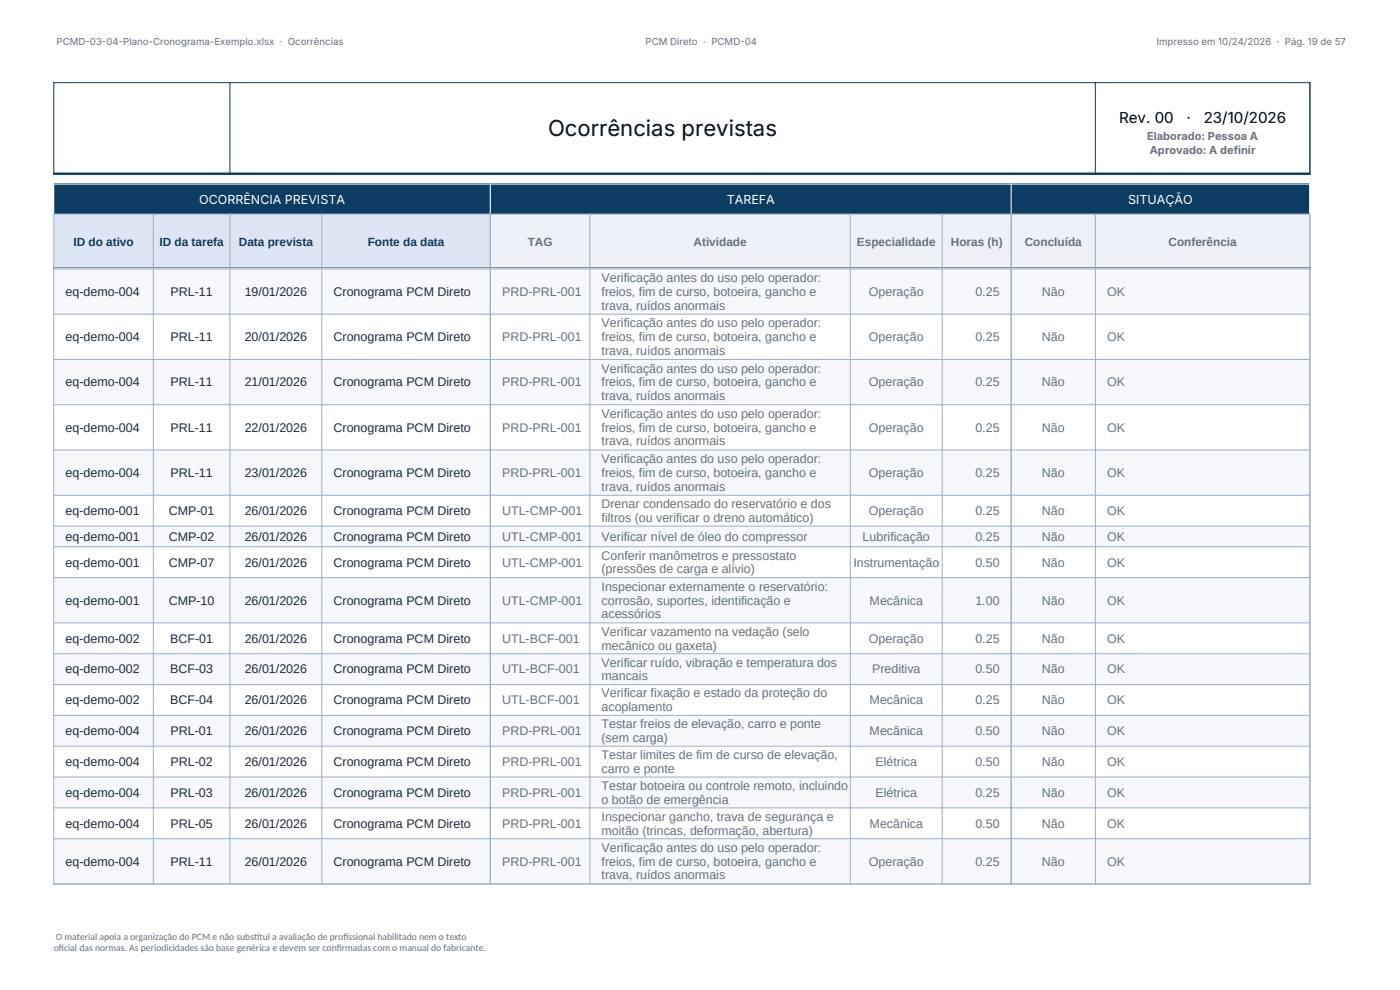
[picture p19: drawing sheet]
<svg xmlns="http://www.w3.org/2000/svg" width="297mm" height="210mm" viewBox="0 0 297 210" stroke-linecap="round" stroke-linejoin="round" font-family="sans-serif">
<defs><g id="words">
<text font-size="4.7" x="116.3" y="28.9">Ocorrências previstas</text>
<g font-size="3.2">
<text x="237.4" y="26.1">Rev. 00</text>
<text x="251.7" y="26.1">·</text>
<text x="255.4" y="26.1">23/10/2026</text>
</g>
<g font-size="2.6" fill="#fff">
<text x="42.3" y="43.2">OCORRÊNCIA PREVISTA</text>
<text x="154.2" y="43.2">TAREFA</text>
<text x="239.3" y="43.2">SITUAÇÃO</text>
</g>
<g font-size="2.6" fill="#64717d">
<text x="127.6" y="59.8">Verificação antes do uso pelo operador:</text>
<text x="106.5" y="62.8">PRD-PRL-001</text>
<text x="127.6" y="62.8">freios, fim de curso, botoeira, gancho e</text>
<text x="127.6" y="65.7">trava, ruídos anormais</text>
<text x="184.3" y="62.8">Operação</text>
<text x="206.9" y="62.8">0.25</text>
<text x="221" y="62.8">Não</text>
<text x="234.9" y="62.8">OK</text>
<text x="127.6" y="69.4">Verificação antes do uso pelo operador:</text>
<text x="106.5" y="72.4">PRD-PRL-001</text>
<text x="127.6" y="72.4">freios, fim de curso, botoeira, gancho e</text>
<text x="127.6" y="75.3">trava, ruídos anormais</text>
<text x="184.3" y="72.4">Operação</text>
<text x="206.9" y="72.4">0.25</text>
<text x="221" y="72.4">Não</text>
<text x="234.9" y="72.4">OK</text>
<text x="106.5" y="82">PRD-PRL-001</text>
<text x="127.6" y="79">Verificação antes do uso pelo operador:</text>
<text x="127.6" y="82">freios, fim de curso, botoeira, gancho e</text>
<text x="184.3" y="82">Operação</text>
<text x="206.9" y="82">0.25</text>
<text x="221" y="82">Não</text>
<text x="234.9" y="82">OK</text>
<text x="127.6" y="84.9">trava, ruídos anormais</text>
<text x="127.6" y="88.6">Verificação antes do uso pelo operador:</text>
<text x="106.5" y="91.6">PRD-PRL-001</text>
<text x="127.6" y="91.6">freios, fim de curso, botoeira, gancho e</text>
<text x="127.6" y="94.5">trava, ruídos anormais</text>
<text x="184.3" y="91.6">Operação</text>
<text x="206.9" y="91.6">0.25</text>
<text x="221" y="91.6">Não</text>
<text x="234.9" y="91.6">OK</text>
<text x="106.5" y="101.2">PRD-PRL-001</text>
<text x="127.6" y="98.2">Verificação antes do uso pelo operador:</text>
<text x="127.6" y="101.2">freios, fim de curso, botoeira, gancho e</text>
<text x="184.3" y="101.2">Operação</text>
<text x="206.9" y="101.2">0.25</text>
<text x="221" y="101.2">Não</text>
<text x="234.9" y="101.2">OK</text>
<text x="127.6" y="104.1">trava, ruídos anormais</text>
<text x="127.6" y="107.8">Drenar condensado do reservatório e dos</text>
<text x="106.5" y="109.3">UTL-CMP-001</text>
<text x="127.6" y="110.7">filtros (ou verificar o dreno automático)</text>
<text x="184.3" y="109.3">Operação</text>
<text x="206.9" y="109.3">0.25</text>
<text x="221" y="109.3">Não</text>
<text x="234.9" y="109.3">OK</text>
<text x="106.5" y="114.7">UTL-CMP-001</text>
<text x="127.6" y="114.7">Verificar nível de óleo do compressor</text>
<text x="127.6" y="118.7">Conferir manômetros e pressostato</text>
<text x="183" y="114.7">Lubrificação</text>
<text x="206.9" y="114.7">0.25</text>
<text x="221" y="114.7">Não</text>
<text x="234.9" y="114.7">OK</text>
<text x="106.5" y="120.2">UTL-CMP-001</text>
<text x="127.6" y="121.6">(pressões de carga e alívio)</text>
<text x="127.6" y="125.3">Inspecionar externamente o reservatório:</text>
<text x="181" y="120.2">Instrumentação</text>
<text x="206.9" y="120.2">0.50</text>
<text x="221" y="120.2">Não</text>
<text x="234.9" y="120.2">OK</text>
<text x="106.5" y="128.3">UTL-CMP-001</text>
<text x="127.6" y="128.3">corrosão, suportes, identificação e</text>
<text x="127.6" y="131.2">acessórios</text>
<text x="184.5" y="128.3">Mecânica</text>
<text x="206.9" y="128.3">1.00</text>
<text x="221" y="128.3">Não</text>
<text x="234.9" y="128.3">OK</text>
<text x="106.5" y="136.3">UTL-BCF-001</text>
<text x="127.6" y="134.9">Verificar vazamento na vedação (selo</text>
<text x="127.6" y="137.8">mecânico ou gaxeta)</text>
<text x="184.3" y="136.3">Operação</text>
<text x="206.9" y="136.3">0.25</text>
<text x="221" y="136.3">Não</text>
<text x="234.9" y="136.3">OK</text>
<text x="106.5" y="142.9">UTL-BCF-001</text>
<text x="127.6" y="141.4">Verificar ruído, vibração e temperatura dos</text>
<text x="185" y="142.9">Preditiva</text>
<text x="206.9" y="142.9">0.50</text>
<text x="221" y="142.9">Não</text>
<text x="234.9" y="142.9">OK</text>
<text x="106.5" y="149.4">UTL-BCF-001</text>
<text x="127.6" y="144.3">mancais</text>
<text x="127.6" y="147.9">Verificar fixação e estado da proteção do</text>
<text x="184.5" y="149.4">Mecânica</text>
<text x="206.9" y="149.4">0.25</text>
<text x="221" y="149.4">Não</text>
<text x="234.9" y="149.4">OK</text>
<text x="106.5" y="155.9">PRD-PRL-001</text>
<text x="127.6" y="150.9">acoplamento</text>
<text x="127.6" y="154.5">Testar freios de elevação, carro e ponte</text>
<text x="184.5" y="155.9">Mecânica</text>
<text x="206.9" y="155.9">0.50</text>
<text x="221" y="155.9">Não</text>
<text x="234.9" y="155.9">OK</text>
<text x="127.6" y="157.4">(sem carga)</text>
<text x="127.6" y="161">Testar limites de fim de curso de elevação,</text>
<text x="106.5" y="162.5">PRD-PRL-001</text>
<text x="127.6" y="164">carro e ponte</text>
<text x="127.6" y="167.6">Testar botoeira ou controle remoto, incluindo</text>
<text x="185.7" y="162.5">Elétrica</text>
<text x="206.9" y="162.5">0.50</text>
<text x="221" y="162.5">Não</text>
<text x="234.9" y="162.5">OK</text>
<text x="106.5" y="169">PRD-PRL-001</text>
<text x="127.6" y="170.5">o botão de emergência</text>
<text x="185.7" y="169">Elétrica</text>
<text x="206.9" y="169">0.25</text>
<text x="221" y="169">Não</text>
<text x="234.9" y="169">OK</text>
<text x="106.5" y="175.6">PRD-PRL-001</text>
<text x="127.6" y="174.1">Inspecionar gancho, trava de segurança e</text>
<text x="127.6" y="177">moitão (trincas, deformação, abertura)</text>
<text x="184.5" y="175.6">Mecânica</text>
<text x="206.9" y="175.6">0.50</text>
<text x="221" y="175.6">Não</text>
<text x="234.9" y="175.6">OK</text>
<text x="106.5" y="183.6">PRD-PRL-001</text>
<text x="127.6" y="180.7">Verificação antes do uso pelo operador:</text>
<text x="127.6" y="183.6">freios, fim de curso, botoeira, gancho e</text>
<text x="184.3" y="183.6">Operação</text>
<text x="206.9" y="183.6">0.25</text>
<text x="221" y="183.6">Não</text>
<text x="234.9" y="183.6">OK</text>
<text x="127.6" y="186.6">trava, ruídos anormais</text>
</g>
<g font-size="2.6" fill="#1f2937">
<text x="13.9" y="62.8">eq-demo-004</text>
<text x="36.2" y="62.8">PRL-11</text>
<text x="51.9" y="62.8">19/01/2026</text>
<text x="70.8" y="62.8">Cronograma PCM Direto</text>
<text x="13.9" y="72.4">eq-demo-004</text>
<text x="36.2" y="72.4">PRL-11</text>
<text x="51.9" y="72.4">20/01/2026</text>
<text x="70.8" y="72.4">Cronograma PCM Direto</text>
<text x="13.9" y="82">eq-demo-004</text>
<text x="36.2" y="82">PRL-11</text>
<text x="51.9" y="82">21/01/2026</text>
<text x="70.8" y="82">Cronograma PCM Direto</text>
<text x="13.9" y="91.6">eq-demo-004</text>
<text x="36.2" y="91.6">PRL-11</text>
<text x="51.9" y="91.6">22/01/2026</text>
<text x="70.8" y="91.6">Cronograma PCM Direto</text>
<text x="13.9" y="101.2">eq-demo-004</text>
<text x="36.2" y="101.2">PRL-11</text>
<text x="51.9" y="101.2">23/01/2026</text>
<text x="70.8" y="101.2">Cronograma PCM Direto</text>
<text x="13.9" y="109.3">eq-demo-001</text>
<text x="35.8" y="109.3">CMP-01</text>
<text x="51.9" y="109.3">26/01/2026</text>
<text x="70.8" y="109.3">Cronograma PCM Direto</text>
<text x="13.9" y="114.7">eq-demo-001</text>
<text x="35.8" y="114.7">CMP-02</text>
<text x="51.9" y="114.7">26/01/2026</text>
<text x="70.8" y="114.7">Cronograma PCM Direto</text>
<text x="13.9" y="120.2">eq-demo-001</text>
<text x="35.8" y="120.2">CMP-07</text>
<text x="51.9" y="120.2">26/01/2026</text>
<text x="70.8" y="120.2">Cronograma PCM Direto</text>
<text x="13.9" y="128.3">eq-demo-001</text>
<text x="35.8" y="128.3">CMP-10</text>
<text x="51.9" y="128.3">26/01/2026</text>
<text x="70.8" y="128.3">Cronograma PCM Direto</text>
<text x="13.9" y="136.3">eq-demo-002</text>
<text x="36.1" y="136.3">BCF-01</text>
<text x="51.9" y="136.3">26/01/2026</text>
<text x="70.8" y="136.3">Cronograma PCM Direto</text>
<text x="13.9" y="142.9">eq-demo-002</text>
<text x="36.1" y="142.9">BCF-03</text>
<text x="51.9" y="142.9">26/01/2026</text>
<text x="70.8" y="142.9">Cronograma PCM Direto</text>
<text x="13.9" y="149.4">eq-demo-002</text>
<text x="36.1" y="149.4">BCF-04</text>
<text x="51.9" y="149.4">26/01/2026</text>
<text x="70.8" y="149.4">Cronograma PCM Direto</text>
<text x="13.9" y="155.9">eq-demo-004</text>
<text x="36.2" y="155.9">PRL-01</text>
<text x="51.9" y="155.9">26/01/2026</text>
<text x="70.8" y="155.9">Cronograma PCM Direto</text>
<text x="13.9" y="162.5">eq-demo-004</text>
<text x="36.2" y="162.5">PRL-02</text>
<text x="51.9" y="162.5">26/01/2026</text>
<text x="70.8" y="162.5">Cronograma PCM Direto</text>
<text x="13.9" y="169">eq-demo-004</text>
<text x="36.2" y="169">PRL-03</text>
<text x="51.9" y="169">26/01/2026</text>
<text x="70.8" y="169">Cronograma PCM Direto</text>
<text x="13.9" y="175.6">eq-demo-004</text>
<text x="36.2" y="175.6">PRL-05</text>
<text x="51.9" y="175.6">26/01/2026</text>
<text x="70.8" y="175.6">Cronograma PCM Direto</text>
<text x="13.9" y="183.6">eq-demo-004</text>
<text x="36.2" y="183.6">PRL-11</text>
<text x="51.9" y="183.6">26/01/2026</text>
<text x="70.8" y="183.6">Cronograma PCM Direto</text>
</g>
<g font-size="2.5" fill="#0b3d63">
<text x="15.6" y="52.1">ID do ativo</text>
<text x="33.8" y="52.1">ID da tarefa</text>
<text x="50.7" y="52.1">Data prevista</text>
<text x="78" y="52.1">Fonte da data</text>
</g>
<g font-size="2.5" fill="#64717d">
<text x="112" y="52.1">TAG</text>
<text x="147.1" y="52.1">Atividade</text>
<text x="181.8" y="52.1">Especialidade</text>
<text x="201.7" y="52.1">Horas (h)</text>
<text x="217.4" y="52.1">Concluída</text>
<text x="247.9" y="52.1">Conferência</text>
</g>
<g font-size="2.3" fill="#64717d">
<text x="243.4" y="29.8">Elaborado: Pessoa A</text>
<text x="243.9" y="32.6">Aprovado: A definir</text>
</g>
<g font-size="2" fill="#64717d">
<text x="12" y="9.6">PCMD-03-04-Plano-Cronograma-Exemplo.xlsx · Ocorrências</text>
<text x="136.9" y="9.6">PCM Direto · PCMD-04</text>
<text x="245.4" y="9.6">Impresso em 10/24/2026 · Pág. 19 de 57</text>
<text x="11.4" y="201.8">of</text>
<text x="11.9" y="199.3">O material apoia a organização do PCM e não subst</text>
<text x="12.5" y="201.8">icial das normas. As periodicidades são base genérica e devem ser conf</text>
<text x="53.9" y="199.3">itui a avaliação de prof</text>
<text x="71.4" y="201.8">irmadas com o manual do fabricante.</text>
<text x="72.8" y="199.3">issional habilitado nem o texto</text>
</g>
</g></defs>
<path d="M11.4 39h266.5v6.4h-266.5z" fill-rule="evenodd" fill="#0b3d63"/>
<path d="M11.4 45.4h92.6v11.6h-92.6z" fill-rule="evenodd" fill="#dce6f5"/>
<path d="M104 45.4h173.9v11.6h-173.9z" fill-rule="evenodd" fill="#eef2f8"/>
<path d="M11.3 17.5h266.7M11.4 17.4v19.7M48.8 17.4v19.7M232.4 17.4v19.7M277.9 17.4v19.7" fill="none" stroke="#0b3d63" stroke-width=".22"/>
<path d="M11.3 36.9h266.7M11.3 57h266.7" fill="none" stroke="#0b3d63" stroke-width=".51"/>
<path d="M11.3 39h266.7M11.4 38.9v6.6M104 38.9v6.6M214.5 38.9v6.6M277.9 38.9v6.6" fill="none" stroke="#fff" stroke-width=".22"/>
<path d="M11.3 45.4h266.7M11.4 45.3v12M32.5 45.3v12M48.8 45.3v12M68.3 45.3v12M104 45.3v12M125.1 45.3v12M180.4 45.3v12M199.9 45.3v12M214.5 45.3v12M232.4 45.3v12M277.9 45.3v12" fill="none" stroke="#9fb0c9" stroke-width=".22"/>
<g fill="#f6f8fc">
<path d="M11.4 57h266.5v9.6h-266.5z" fill-rule="evenodd"/>
<path d="M11.4 76.2h266.5v9.6h-266.5z" fill-rule="evenodd"/>
<path d="M11.4 95.4h266.5v9.6h-266.5z" fill-rule="evenodd"/>
<path d="M11.4 111.6h266.5v4.4h-266.5z" fill-rule="evenodd"/>
<path d="M11.4 122.5h266.5v9.6h-266.5z" fill-rule="evenodd"/>
<path d="M11.4 138.7h266.5v6.5h-266.5z" fill-rule="evenodd"/>
<path d="M11.4 151.7h266.5v6.6h-266.5z" fill-rule="evenodd"/>
<path d="M11.4 164.8h266.5v6.6h-266.5z" fill-rule="evenodd"/>
<path d="M11.4 177.9h266.5v9.6h-266.5z" fill-rule="evenodd"/>
</g>
<g fill="none" stroke="#9fb0c9" stroke-width=".22">
<path d="M11.3 57h266.7M11.4 56.9v130.7M32.5 56.9v130.7M48.8 56.9v130.7M68.3 56.9v130.7M104 56.9v130.7M125.1 56.9v130.7M180.4 56.9v130.7M199.9 56.9v130.7M214.5 56.9v130.7M232.4 56.9v130.7M277.9 56.9v130.7"/>
<path d="M11.3 66.6h266.7M11.3 76.3h266.7M11.3 85.9h266.7M11.3 95.5h266.7M11.3 105.1h266.7M11.3 111.6h266.7M11.3 116h266.7M11.3 122.5h266.7M11.3 132.1h266.7M11.3 138.7h266.7M11.3 145.2h266.7M11.3 151.8h266.7"/>
<path d="M11.3 158.3h266.7M11.3 164.8h266.7M11.3 171.4h266.7M11.3 177.9h266.7M11.3 187.5h266.7"/>
</g>
<use href="#words"/>
</svg>
